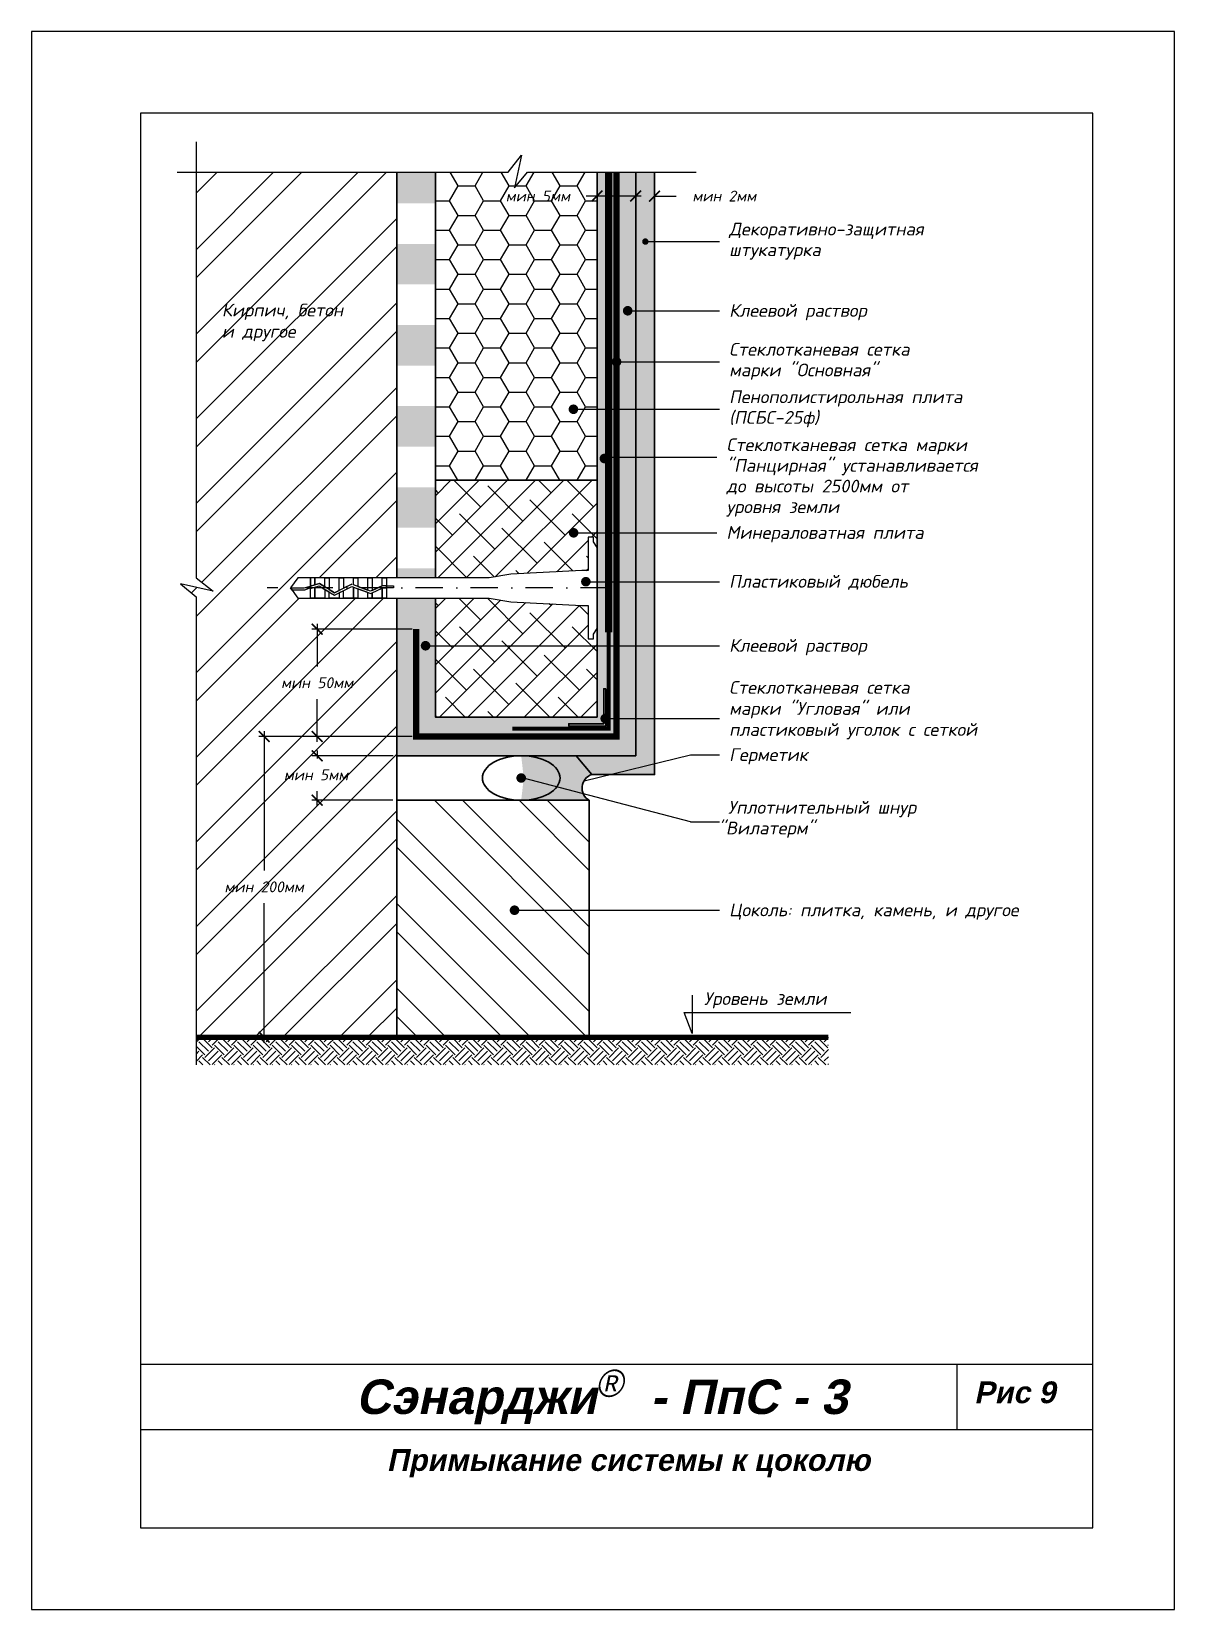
# Model space of a CAD drawing. Header units: inches. Extents: x 47 to 4151, y -1120 to 1902.
# Drawn here: x 1727.5 to 1937.5, y 1612.2 to 1902.2 of the extents above; entities that cross this region are included whole.
import ezdxf

# ---------------------------------------------------------------- set-up
doc = ezdxf.new("R2010")
doc.units = ezdxf.units.IN
doc.header["$LTSCALE"] = 10
doc.header["$MEASUREMENT"] = 0
for name, pattern in [('DASHDOT', [1, 0.5, -0.25, 0, -0.25]), ('HIDDEN', [0.375, 0.25, -0.125]), ('HIDDENX2', [0.75, 0.5, -0.25])]:
    doc.linetypes.add(name, pattern=pattern)
doc.layers.add('dim', color=160, linetype='Continuous', lineweight=15)
doc.layers.add('Layer1', color=108, linetype='Continuous', lineweight=30)
for name, color, linetype in [('DUBEL', 142, 'Continuous'), ('hatch', 240, 'Continuous'), ('ndp', 242, 'Continuous'), ('ramka', 248, 'Continuous')]:
    doc.layers.add(name, color=color, linetype=linetype)
doc.layers.add('list', color=5, linetype='Continuous', plot=False)
doc.styles.add('ndp', font='ARIALBD.TTF', dxfattribs={"oblique": 12})
doc.styles.add('style2', font='romans.shx', dxfattribs={"oblique": 12})
doc.dimstyles.new('1', dxfattribs={"dimtxt": 2, "dimasz": 2, "dimexe": 1, "dimexo": 0.7, "dimgap": 2, "dimtad": 0, "dimtih": 1, "dimtoh": 1, "dimdec": 4, "dimzin": 0, "dimdsep": 46, "dimtxsty": 'style2', "dimblk": 'ARCHTICK', "dimcen": 1.5, "dimdle": 1, "dimadec": 0, "dimazin": 0, "dimtfac": 1, "dimtdec": 4, "dimtofl": 0, "dimtmove": 0, "dimatfit": 2, "dimldrblk": 'DOTSMALL', "dimfxl": 1, "dimtolj": 1, "dimtzin": 0, "dimarcsym": 0})

msp = doc.modelspace()

# ---------------------------------------------------------------- texts
at = {"layer": 'ndp', "oblique": 12}
for s, height, style, p in [('Декоративно-защитная', 2.34619952, 'style2', (1855.666018, 1864.761996)), ('штукатурка', 2.3461995, 'style2', (1855.666018, 1860.963387)), ('Кирпич, бетон', 2.34619952, 'style2', (1762.450163, 1849.876779)), ('Клеевой раствор', 2.34619952, 'style2', (1855.666018, 1849.808758)), ('и другое', 2.3461995, 'style2', (1762.450163, 1845.96064)), ('Стеклотканевая сетка', 2.34619952, 'style2', (1855.666018, 1842.663611)), ('марки "Основная"', 2.34619952, 'style2', (1855.666018, 1838.865002)), ('Пенополистирольная плита', 2.34619952, 'style2', (1855.666018, 1833.938357)), ('(ПСБС-25ф)', 2.3461995, 'style2', (1855.666018, 1830.139748)), ('Стеклотканевая сетка марки', 2.34619952, 'style2', (1855.185345, 1825.124701)), ('"Панцирная" устанавливается', 2.34619952, 'style2', (1855.185345, 1821.326092)), ('до высоты 2500мм от ', 2.34619952, 'style2', (1855.185345, 1817.527483)), ('уровня земли', 2.34619952, 'style2', (1855.185345, 1813.728875)), ('Минераловатная плита', 2.34619952, 'style2', (1855.171277, 1808.992895)), ('Пластиковый дюбель', 2.34619952, 'style2', (1855.666018, 1800.01292)), ('Клеевой раствор', 2.34619952, 'style2', (1855.666018, 1788.241205)), ('Стеклотканевая сетка', 2.34619952, 'style2', (1855.666018, 1780.523414)), ('марки "Угловая" или', 2.34619952, 'style2', (1855.666018, 1776.654562)), ('пластиковый уголок с сеткой', 2.34619952, 'style2', (1855.666018, 1772.78571)), ('Герметик', 2.3461995, 'style2', (1855.666018, 1768.170664)), ('Уплотнительный шнур', 2.34619952, 'style2', (1855.474591, 1758.475435)), (' "Вилатерм"', 2.34619952, 'style2', (1852.120422, 1754.676827)), ('Цоколь: плитка, камень, и другое', 2.34619952, 'style2', (1855.666018, 1739.630083)), ('Уровень земли', 2.34619952, 'style2', (1851.069454, 1723.337135)), ('Сэнарджи    - ПпС - 3', 6.33260053, 'ndp', (1787.071368, 1648.159045)), ('Рис 9', 4, 'ndp', (1900.698078, 1650.136758)), ('Примыкание системы к цоколю', 4, 'ndp', (1792.758015, 1637.697124))]:
    msp.add_text(s, height=height, dxfattribs=dict(at, style=style)).set_placement(p)
at = {"layer": 'ndp', "insert": (1831.134171, 1656.298129), "char_height": 5, "attachment_point": 1, "style": 'style2'}
msp.add_mtext('{\\fCentury Gothic|b0|i0|c204|p32;®}', dxfattribs=at)

# ---------------------------------------------------------------- blocks, each defined once
blk = doc.blocks.new('_ArchTick')
at = {"layer": 'DUBEL', "color": 0, "const_width": 0.15}
blk.add_lwpolyline([(-0.5, -0.5), (0.5, 0.5)], dxfattribs=at)
blk = doc.blocks.new('*D51')
at = {"layer": 'Defpoints', "color": 0, "lineweight": 53}
for p in [(1841.96, 1872), (1838.5, 1870.25), (1841.96, 1870.13)]:
    blk.add_point(p, dxfattribs=at)
at = {"layer": 'dim', "color": 0, "lineweight": -2}
for p, q in [((1838.5, 1872), (1836.5, 1872)), ((1838.5, 1870.95), (1838.5, 1873)), ((1841.96, 1870.83), (1841.96, 1873)), ((1841.96, 1872), (1845.96, 1872))]:
    blk.add_line(p, q, dxfattribs=at)
at = {"layer": 'dim', "color": 0, "lineweight": -2, "xscale": 2, "yscale": 2, "zscale": 2}
blk.add_blockref('_ArchTick', (1838.5, 1872), dxfattribs=at)
at = {"layer": 'dim', "color": 0, "lineweight": -2, "xscale": 2, "yscale": 2, "zscale": 2, "rotation": 180}
blk.add_blockref('_ArchTick', (1841.96, 1872), dxfattribs=at)
at = {"layer": 'dim', "color": 0, "insert": (1854.78, 1872), "char_height": 2, "attachment_point": 5, "style": 'style2'}
blk.add_mtext('\\A1;{\\fRomanS|b0|i0|c204|p2;мин 2мм}', dxfattribs=at)
blk = doc.blocks.new('_DotSmall')
at = {"layer": 'DUBEL', "color": 0, "const_width": 0.5}
blk.add_lwpolyline([(-0.0625, 0, 1), (0.0625, 0, 1)], format="xyb", close=True, dxfattribs=at)
blk = doc.blocks.new('*D52')
at = {"layer": 'Defpoints', "color": 0, "lineweight": 53}
for p in [(1831.4, 1872), (1831.4, 1870.83), (1838.5, 1870.25)]:
    blk.add_point(p, dxfattribs=at)
at = {"layer": 'dim', "color": 0, "lineweight": -2}
for p, q in [((1831.4, 1872), (1829.4, 1872)), ((1831.4, 1871.53), (1831.4, 1873)), ((1839.5, 1872), (1831.4, 1872)), ((1838.5, 1870.95), (1838.5, 1873))]:
    blk.add_line(p, q, dxfattribs=at)
at = {"layer": 'dim', "color": 0, "lineweight": -2, "xscale": 2, "yscale": 2, "zscale": 2, "rotation": 180}
blk.add_blockref('_ArchTick', (1831.4, 1872), dxfattribs=at)
at = {"layer": 'dim', "color": 0, "lineweight": -2, "xscale": 2, "yscale": 2, "zscale": 2}
blk.add_blockref('_ArchTick', (1838.5, 1872), dxfattribs=at)
at = {"layer": 'dim', "color": 0, "insert": (1820.53, 1872), "char_height": 2, "attachment_point": 5, "style": 'style2'}
blk.add_mtext('\\A1;{\\fRomanS|b0|i0|c204|p2;мин }5{\\fRomanS|b0|i0|c204|p2;мм}', dxfattribs=at)
blk = doc.blocks.new('*D53')
at = {"layer": 'Defpoints', "color": 0, "lineweight": 53}
for p in [(1779.97, 1792.41), (1798.14, 1792.41), (1798.14, 1772.68)]:
    blk.add_point(p, dxfattribs=at)
at = {"layer": 'dim', "color": 0, "lineweight": -2}
for p, q in [((1797.44, 1792.41), (1778.97, 1792.41)), ((1779.97, 1793.41), (1779.97, 1785.55)), ((1779.97, 1771.68), (1779.97, 1779.54)), ((1797.44, 1772.68), (1778.97, 1772.68))]:
    blk.add_line(p, q, dxfattribs=at)
at = {"layer": 'dim', "color": 0, "lineweight": -2, "xscale": 2, "yscale": 2, "zscale": 2}
for p, rotation in [((1779.97, 1792.41), 90), ((1779.97, 1772.68), 270)]:
    blk.add_blockref('_ArchTick', p, dxfattribs=dict(at, rotation=rotation))
at = {"layer": 'dim', "color": 0, "insert": (1779.97, 1782.55), "char_height": 2, "attachment_point": 5, "style": 'style2'}
blk.add_mtext('\\A1;{\\fRomanS|b0|i0|c204|p2;мин 50мм}', dxfattribs=at)
blk = doc.blocks.new('*D54')
at = {"layer": 'Defpoints', "color": 0}
for p in [(1779.97, 1769.13), (1794.66, 1769.13), (1794.59, 1760.96)]:
    blk.add_point(p, dxfattribs=at)
at = {"layer": 'dim', "color": 0, "lineweight": -2}
for p, q in [((1793.96, 1769.13), (1778.97, 1769.13)), ((1779.97, 1770.13), (1779.97, 1768.64)), ((1793.89, 1760.96), (1778.97, 1760.96)), ((1779.97, 1759.96), (1779.97, 1762.62))]:
    blk.add_line(p, q, dxfattribs=at)
at = {"layer": 'dim', "color": 0, "lineweight": -2, "xscale": 2, "yscale": 2, "zscale": 2}
for p, rotation in [((1779.97, 1769.13), 90), ((1779.97, 1760.96), 270)]:
    blk.add_blockref('_ArchTick', p, dxfattribs=dict(at, rotation=rotation))
at = {"layer": 'dim', "color": 0, "insert": (1779.77, 1765.63), "char_height": 2, "attachment_point": 5, "style": 'style2'}
blk.add_mtext('\\A1;{\\fRomanS|b0|i0|c204|p2;мин 5мм}', dxfattribs=at)
blk = doc.blocks.new('*D55')
at = {"layer": 'Defpoints', "color": 0, "lineweight": 53}
for p in [(1770.23, 1772.68), (1788.21, 1772.68), (1794.59, 1717.4)]:
    blk.add_point(p, dxfattribs=at)
at = {"layer": 'dim', "color": 0, "lineweight": -2}
for p, q in [((1787.51, 1772.68), (1769.23, 1772.68)), ((1770.23, 1773.68), (1770.23, 1748.05)), ((1770.23, 1716.4), (1770.23, 1742.03)), ((1793.89, 1717.4), (1769.23, 1717.4))]:
    blk.add_line(p, q, dxfattribs=at)
at = {"layer": 'dim', "color": 0, "lineweight": -2, "xscale": 2, "yscale": 2, "zscale": 2}
for p, rotation in [((1770.23, 1772.68), 90), ((1770.23, 1717.4), 270)]:
    blk.add_blockref('_ArchTick', p, dxfattribs=dict(at, rotation=rotation))
at = {"layer": 'dim', "color": 0, "insert": (1770.23, 1745.04), "char_height": 2, "attachment_point": 5, "style": 'style2'}
blk.add_mtext('\\A1;{\\fRomanS|b0|i0|c204|p2;мин 200мм}', dxfattribs=at)

# ---------------------------------------------------------------- dimensions: what is measured, and where the dimension line sits
at = {"layer": 'dim'}
for base, p2, text, picture, middle in [((1831.404025, 1872.001624), (1831.404025, 1870.832926), '{\\fRomanS|b0|i0|c204|p2;мин }5{\\fRomanS|b0|i0|c204|p2;мм}', '*D52', (1820.527357, 1872.001624)), ((1841.958081, 1872.001624), (1841.958081, 1870.132721), '{\\fRomanS|b0|i0|c204|p2;мин 2мм}', '*D51', (1854.777701, 1872.001624))]:
    dim = msp.add_linear_dim(base=base, p1=(1838.502626, 1870.249528), p2=p2, text=text, dimstyle='1', dxfattribs=at)
    dim.commit()
    dim.dimension.update_dxf_attribs({"geometry": picture, "text_midpoint": middle})
for base, p1, p2, text, picture, middle in [((1779.970257, 1792.409689), (1798.142308, 1772.681754), (1798.142308, 1792.409689), '{\\fRomanS|b0|i0|c204|p2;мин 50мм}', '*D53', (1779.970257, 1782.545722)), ((1770.231499, 1772.681754), (1794.593007, 1717.397165), (1788.206282, 1772.681754), '{\\fRomanS|b0|i0|c204|p2;мин 200мм}', '*D55', (1770.231499, 1745.03946))]:
    dim = msp.add_linear_dim(base=base, p1=p1, p2=p2, angle=90, text=text, dimstyle='1', dxfattribs=at)
    dim.commit()
    dim.dimension.update_dxf_attribs({"geometry": picture, "text_midpoint": middle})
dim = msp.add_linear_dim(base=(1779.970257, 1769.132454), p1=(1794.593007, 1760.957367), p2=(1794.655507, 1769.132454), angle=90, text='{\\fRomanS|b0|i0|c204|p2;мин 5мм}', dimstyle='1', override={"dimtmove": 2}, dxfattribs=at)
dim.commit()
dim.dimension.update_dxf_attribs({"geometry": '*D54', "text_midpoint": (1779.774493, 1765.633012), "dimtype": 160})

# ---------------------------------------------------------------- hatches: boundary and pattern name
at = {"layer": 'hatch'}
h = msp.add_hatch(dxfattribs=at)
h.set_pattern_fill('ANSI32', color=256, scale=29.327494, style=0)
h.set_pattern_definition([(45, (-1039.461, 2564.441), (-7.776626, 7.776626), []), (45, (-1034.277, 2564.441), (-7.776626, 7.776626), [])])
h.paths.add_polyline_path([(1794.593007, 1876.387985), (1757.727414, 1876.387985), (1757.727414, 1801.863717), (1760.842088, 1799.408985), (1754.841075, 1800.721146), (1757.727414, 1798.349165), (1757.727414, 1717.397165), (1794.593007, 1717.397165), (1794.593007, 1747.828907, -0.4142135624), (1794.153095, 1748.268819, -0.4142135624), (1794.593007, 1748.708732), (1794.593007, 1798.105609), (1792.686579, 1798.105609), (1791.907356, 1798.105609), (1789.28013, 1798.105609), (1786.652905, 1798.105609), (1784.804902, 1798.105609), (1782.177677, 1798.105609), (1778.771228, 1798.105609), (1776.444478, 1798.105609), (1775.101771, 1799.968457), (1776.444478, 1801.831306), (1778.771228, 1801.831306), (1779.550451, 1801.831306), (1782.177677, 1801.831306), (1784.804902, 1801.831306), (1787.432128, 1801.831306), (1790.059354, 1801.831306), (1792.686579, 1801.831306), (1794.593007, 1801.831306)])
h.paths.add_polyline_path([(1771.68743, 1784.05492), (1788.253084, 1784.05492), (1788.253084, 1781.036523), (1771.68743, 1781.036523)], flags=24)
h.paths.add_polyline_path([(1772.650637, 1766.554109), (1787.289878, 1766.554109), (1787.289878, 1763.535712), (1772.650637, 1763.535712)], flags=24)
h.paths.add_polyline_path([(1760.985465, 1746.548658), (1779.477532, 1746.548658), (1779.477532, 1743.530261), (1760.985465, 1743.530261)], flags=24)
h.paths.add_polyline_path([(1762.0196, 1844.716698), (1779.057477, 1844.467348), (1779.805527, 1847.986647), (1762.76765, 1848.235997)], flags=24)
h.paths.add_polyline_path([(1761.782525, 1848.478879), (1790.607262, 1848.146412), (1791.604662, 1852.838812), (1762.779925, 1853.171278)], flags=24)
h = msp.add_hatch(dxfattribs=at)
h.set_pattern_fill('DOTS', color=256, scale=7, style=0)
h.set_pattern_definition([(0, (1003.0896, 1585.90253), (0.21875, 0.4375), [0, -0.4375])])
h.paths.add_polyline_path([(1831.404025, 1876.387985), (1831.404025, 1803.385683), (1831.404025, 1792.523842), (1831.404025, 1776.231055), (1801.691608, 1776.231055), (1801.691608, 1798.105609), (1794.593007, 1798.105609), (1794.593007, 1769.132454), (1838.502626, 1769.132454), (1838.502626, 1876.387985)])
h.paths.add_polyline_path([(1833.035261, 1781.438231), (1833.035261, 1776.392724, -0.3248751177), (1833.339166, 1775.974364, -0.3248751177), (1833.035261, 1775.556005), (1833.035261, 1774.599818), (1826.196848, 1774.599818), (1826.196848, 1775.007627), (1832.627452, 1775.007627), (1832.627452, 1775.628464, -0.2301352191), (1832.459341, 1775.974364, -0.2301352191), (1832.627452, 1776.320265), (1832.627452, 1781.438231)], flags=16)
h.paths.add_polyline_path([(1801.691608, 1803.589638), (1794.593007, 1803.589638), (1794.593007, 1801.831306), (1801.691608, 1801.831306)], flags=17)
h.paths.add_polyline_path([(1801.691608, 1818.492449), (1794.593007, 1818.492449), (1794.593007, 1811.041043), (1801.691608, 1811.041043)])
h.paths.add_polyline_path([(1801.691608, 1833.395259), (1794.593007, 1833.395259), (1794.593007, 1825.943854), (1801.691608, 1825.943854)], flags=17)
h.paths.add_polyline_path([(1801.691608, 1848.29807), (1794.593007, 1848.29807), (1794.593007, 1840.846665), (1801.691608, 1840.846665)], flags=17)
h.paths.add_polyline_path([(1801.691608, 1863.200881), (1794.593007, 1863.200881), (1794.593007, 1855.749475), (1801.691608, 1855.749475)], flags=17)
h.paths.add_polyline_path([(1801.691608, 1876.387985), (1794.593007, 1876.387985), (1794.593007, 1870.652286), (1801.691608, 1870.652286)], flags=17)
h = msp.add_hatch(dxfattribs=at)
h.set_pattern_fill('HONEY', color=256, scale=25, style=0)
h.set_pattern_definition([(0, (-1039.4615, 2250.0304), (4.6875, 2.7063294), [3.125, -6.25]), (120, (-1039.4615, 2250.0304), (-4.6875, 2.7063294), [3.125, -6.25]), (60, (-1039.4615, 2250.0304), (1e-08, 5.4126588), [-6.25, 3.125])])
h.paths.add_polyline_path([(1831.404025, 1876.387985), (1818.597948, 1876.387985), (1816.225966, 1873.501646), (1816.857084, 1876.387985), (1801.691608, 1876.387985), (1801.691608, 1819.795735), (1831.404025, 1819.795735)])
h.paths.add_polyline_path([(1814.264784, 1873.510822), (1828.904025, 1873.510822), (1828.904025, 1870.492425), (1814.264784, 1870.492425)], flags=24)
h = msp.add_hatch(dxfattribs=at)
h.set_pattern_fill('AR-CONC', color=256, scale=0.293275, style=0)
h.set_pattern_definition([(50, (-1039.4615, 2250.0304), (2.1035444, -0.1840363), [0.2199562, -2.4195183]), (355, (-1039.4615, 2250.0304), (-0.4069229, 2.205991), [0.175965, -1.9356146]), (100.4514, (-1039.2862, 2250.015), (1.696623, 2.0219534), [0.186934, -2.0562741]), (46.1842, (-1039.4615, 2250.617), (3.1299506, -0.4854258), [0.3299343, -3.6292774]), (96.6356, (-1039.2006, 2250.5765), (2.7411315, 2.8568436), [0.280401, -3.0844107]), (351.1842, (-1039.4615, 2250.617), (2.7411293, 2.8568457), [0.2639474, -2.903422]), (21, (-1039.1682, 2250.4703), (1.7505788, -1.1807803), [0.2199562, -2.4195183]), (326, (-1039.1682, 2250.4703), (0.7135829, 2.1266834), [0.175965, -1.9356146]), (71.4514, (-1039.0223, 2250.3719), (2.4641624, 0.9459011), [0.186934, -2.0562741]), (37.5, (-1039.4615, 2250.03036), (0.0356618, 0.97629425), [0, -1.9121526, 0, -1.9649421, 0, -1.9429465]), (7.5, (-1039.4615, 2250.0304), (0.77151703, 1.1567107), [0, -1.12031027, 0, -1.86816137, 0, -0.74051922]), (327.5, (-1040.1155, 2250.03036), (1.56556743, -0.06614779), [0, -0.73318735, 0, -2.28754454, 0, -3.03539563]), (317.5, (-1040.4088, 2250.0304), (1.7103389, 0.2935828), [0, -0.95314356, 0, -1.5191642, 0, -2.1555708])])
h.paths.add_polyline_path([(1841.958081, 1812.692655), (1841.958081, 1876.387985), (1838.502626, 1876.387985), (1838.502626, 1769.132454), (1827.593618, 1769.132454), (1830.457156, 1765.676999), (1841.958081, 1765.676999), (1841.958081, 1769.132454)])
h = msp.add_hatch(dxfattribs=at)
h.set_pattern_fill('ANSI38', color=256, scale=29.327494, style=0)
h.set_pattern_definition([(45, (1001.2338, 1607.4897), (-2.592209, 2.592209), []), (135, (1001.2338, 1607.4897), (-7.776626, 2.592209), [9.16484, -5.498905])])
h.paths.add_polyline_path([(1831.404025, 1792.523842), (1830.774315, 1791.481672), (1830.774315, 1790.640043), (1829.753452, 1790.640043), (1829.753452, 1796.748707), (1828.617359, 1796.748707), (1815.560852, 1797.430053), (1811.598204, 1798.105609), (1801.691608, 1798.105609), (1801.691608, 1792.409689), (1801.691608, 1776.231055), (1831.404025, 1776.231055)])
h.paths.add_polyline_path([(1829.753452, 1809.296872), (1830.774315, 1809.296872), (1830.774315, 1808.455242), (1831.404025, 1807.413072), (1831.404025, 1819.795735), (1801.691608, 1819.795735), (1801.691608, 1809.214093), (1801.691608, 1801.831306), (1811.598204, 1801.831306), (1815.560852, 1802.506862), (1828.617359, 1803.188207), (1829.753452, 1803.188207)])
h = msp.add_hatch(color=256, dxfattribs=at)
edge = h.paths.add_edge_path()
edge.add_arc((1831.219552, 1763.211759), 2.580437, 107.18466462, 240.88530251, ccw=False)
edge.add_line((1830.457156, 1765.676999), (1827.593618, 1769.132454))
edge.add_line((1827.593618, 1769.132454), (1818.405197, 1769.132454))
edge.add_ellipse((1817.464503, 1765.04491), major_axis=(-7.140106, 0), ratio=0.5724765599, start_angle=90, end_angle=270, ccw=False)
edge.add_line((1818.405197, 1760.957367), (1829.964016, 1760.957367))
h = msp.add_hatch(dxfattribs=at)
h.set_pattern_fill('ANSI32', color=256, scale=29.327494, angle=90, style=0)
h.set_pattern_definition([(135, (-1039.461, 2564.441), (-7.776626, -7.776626), []), (135, (-1039.461, 2569.626), (-7.776626, -7.776626), [])])
h.paths.add_polyline_path([(1829.964016, 1740.743099), (1816.677972, 1740.743099, -1), (1815.798147, 1740.743099, -1), (1816.677972, 1740.743099), (1829.964016, 1740.743099), (1829.964016, 1748.268819), (1795.03292, 1748.268819, -0.4142135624), (1794.593007, 1747.828907), (1794.593007, 1717.397165), (1829.964016, 1717.397165)])
h.paths.add_polyline_path([(1829.964016, 1760.957367), (1794.593007, 1760.957367), (1794.593007, 1748.708732, -0.4142135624), (1795.03292, 1748.268819), (1829.964016, 1748.268819)])
h = msp.add_hatch(dxfattribs=at)
h.set_pattern_fill('EARTH', color=256, scale=10, angle=45, style=0)
h.set_pattern_definition([(45, (-1039.4615, 2564.4412), (2e-16, 3.535534), [2.5, -2.5]), (45, (-1040.1244, 2565.1041), (2e-16, 3.535534), [2.5, -2.5]), (45, (-1040.7873, 2565.767), (2e-16, 3.535534), [2.5, -2.5]), (135, (-1040.7873, 2566.209), (-3.535534, 4e-16), [2.5, -2.5]), (135, (-1040.1244, 2566.872), (-3.535534, 4e-16), [2.5, -2.5]), (135, (-1039.4615, 2567.5348), (-3.535534, 4e-16), [2.5, -2.5])])
h.paths.add_polyline_path([(1873.926978, 1717.397165), (1757.727414, 1717.397165), (1757.727414, 1712.319388), (1873.926978, 1712.319388)])
at = {"layer": 'Layer1'}
msp.add_hatch(color=256, dxfattribs=at).paths.add_polyline_path([(1833.035261, 1781.438231), (1832.627452, 1781.438231), (1832.627452, 1775.007627), (1826.196848, 1775.007627), (1826.196848, 1774.599818), (1833.035261, 1774.599818)])

# ---------------------------------------------------------------- linework, layer by layer
at = {"layer": 'DUBEL', "linetype": 'DASHDOT'}
msp.add_line((1833.356823, 1799.968457), (1770.789223, 1799.968457), dxfattribs=at)
at = {"layer": 'DUBEL', "linetype": 'HIDDEN', "const_width": 1.1731}
msp.add_lwpolyline([(1798.142308, 1792.409689), (1798.142308, 1772.681754), (1834.953325, 1772.681754), (1834.953325, 1876.387985)], dxfattribs=at)
at = {"layer": 'DUBEL'}
msp.add_lwpolyline([(1828.617359, 1796.748707), (1829.753452, 1796.748707), (1829.753452, 1790.640043), (1830.774315, 1790.640043), (1830.774315, 1791.481672), (1831.404025, 1792.523842), (1831.404025, 1807.413072), (1830.774315, 1808.455242), (1830.774315, 1809.296872), (1829.753452, 1809.296872), (1829.753452, 1803.188207), (1828.617359, 1803.188207), (1815.560852, 1802.506862), (1811.598204, 1801.831306), (1792.686579, 1801.831306), (1792.686579, 1800.383338), (1793.976981, 1800.383338), (1793.976981, 1799.987907), (1792.686579, 1799.987907), (1792.686579, 1800.383338), (1792.686579, 1798.105609), (1791.907356, 1798.105609), (1791.907356, 1799.908757), (1792.083952, 1799.987907), (1792.686579, 1799.968457), (1792.686579, 1800.383338), (1791.999389, 1800.383338), (1791.907356, 1800.342089), (1791.907356, 1801.831306), (1792.686579, 1801.831306), (1790.059354, 1801.831306), (1790.059354, 1799.513823), (1791.907356, 1800.342089), (1789.795808, 1799.395703), (1789.28013, 1799.584767), (1789.28013, 1801.831306), (1790.059354, 1801.831306), (1787.432128, 1801.831306), (1787.432128, 1800.262303), (1789.28013, 1799.584767), (1786.652905, 1800.547991), (1786.652905, 1801.831306), (1787.432128, 1801.831306), (1784.804902, 1801.831306), (1784.804902, 1799.968457), (1786.328212, 1800.667033), (1784.025679, 1799.500876), (1784.025679, 1801.831306), (1784.804902, 1801.831306), (1782.177677, 1801.831306), (1782.177677, 1799.968457), (1782.177677, 1799.696533), (1783.182521, 1799.073844), (1784.025679, 1799.500876), (1783.182521, 1799.073844), (1781.398454, 1800.179408), (1781.398454, 1801.831306), (1782.177677, 1801.831306), (1779.550451, 1801.831306), (1779.550451, 1800.544229), (1780.40311, 1800.796211), (1781.398454, 1800.179408), (1780.40311, 1800.796211), (1779.550451, 1800.544229), (1779.550451, 1801.831306), (1778.771228, 1801.831306), (1778.771228, 1800.313949), (1779.550451, 1800.544229), (1778.771228, 1800.313949), (1778.771228, 1801.831306), (1776.444478, 1801.831306), (1775.101771, 1799.968457), (1777.602153, 1799.968457), (1778.771228, 1800.313949), (1778.771228, 1799.968457), (1777.65936, 1799.573027), (1775.38679, 1799.573027), (1775.101771, 1799.968457), (1776.444478, 1798.105609), (1778.771228, 1798.105609), (1778.771228, 1799.901612), (1779.550451, 1800.131892), (1779.550451, 1798.105609), (1779.550451, 1799.968457), (1779.550451, 1800.131892), (1780.345349, 1800.366804), (1781.398454, 1799.714208), (1781.398454, 1798.105609), (1778.771228, 1798.105609), (1782.177677, 1798.105609), (1782.177677, 1799.231333), (1781.398454, 1799.714208), (1783.163034, 1798.620719), (1784.025679, 1799.057621), (1784.025679, 1798.105609), (1782.177677, 1798.105609), (1784.804902, 1798.105609), (1784.804902, 1799.452272), (1784.025679, 1799.057621), (1786.353507, 1800.23659), (1787.432128, 1799.841133), (1787.432128, 1798.105609), (1784.804902, 1798.105609), (1786.652905, 1798.105609), (1786.652905, 1799.968457), (1786.652905, 1800.126821), (1786.652905, 1798.105609), (1789.28013, 1798.105609), (1789.28013, 1799.163597), (1787.432128, 1799.841133), (1789.810734, 1798.969061), (1790.059354, 1799.080491), (1790.059354, 1798.105609), (1790.059354, 1799.080491), (1791.907356, 1799.908757), (1791.907356, 1798.105609), (1789.28013, 1798.105609), (1792.686579, 1798.105609), (1811.598204, 1798.105609), (1815.560852, 1797.430053), (1828.617359, 1796.748707)], close=True, dxfattribs=at)
at = {"layer": 'hatch'}
for points in [[(1754.25615, 1876.387985), (1815.083395, 1876.387985), (1817.538128, 1879.502659), (1816.225966, 1873.501646), (1818.597948, 1876.387985), (1849.626116, 1876.387985)], [(1757.727414, 1881.938405), (1757.727414, 1801.863717), (1760.842088, 1799.408985), (1754.841075, 1800.721146), (1757.727414, 1798.349165), (1757.727414, 1712.319388)]]:
    msp.add_lwpolyline(points, dxfattribs=at)
at = {"layer": 'hatch', "const_width": 1}
msp.add_lwpolyline([(1757.727414, 1717.397165), (1873.926978, 1717.397165)], dxfattribs=at)
at = {"layer": 'Layer1'}
for p, q in [((1794.593007, 1876.387985), (1794.593007, 1801.831306)), ((1801.691608, 1876.387985), (1801.691608, 1801.831306)), ((1831.404025, 1803.385683), (1831.404025, 1876.387985)), ((1831.404025, 1819.795735), (1801.691608, 1819.795735)), ((1794.593007, 1798.105609), (1794.593007, 1717.397165)), ((1827.593618, 1769.132454), (1830.457156, 1765.676999)), ((1794.593007, 1760.957367), (1829.964016, 1760.957367)), ((1829.964016, 1760.957367), (1829.964016, 1717.397165))]:
    msp.add_line(p, q, dxfattribs=at)
for points in [[(1794.593007, 1769.132454), (1838.502626, 1769.132454), (1838.502626, 1876.387985)], [(1841.958081, 1769.132454), (1841.958081, 1769.132454), (1841.958081, 1876.387985)], [(1841.958081, 1769.132454), (1841.958081, 1769.132454), (1841.958081, 1812.692655)], [(1801.691608, 1798.105609), (1801.691608, 1776.231055), (1831.404025, 1776.231055), (1831.404025, 1803.385683)], [(1841.958081, 1769.132454), (1841.958081, 1765.676999), (1830.457156, 1765.676999)]]:
    msp.add_lwpolyline(points, dxfattribs=at)
at = {"layer": 'Layer1', "linetype": 'HIDDENX2', "const_width": 1.3}
msp.add_lwpolyline([(1833.539166, 1791.821704), (1833.539166, 1876.387985)], dxfattribs=at)
at = {"layer": 'Layer1', "linetype": 'HIDDEN'}
msp.add_lwpolyline([(1833.539166, 1791.821704, 0.75, 0.75, 0), (1833.539166, 1774.095914, 0.75, 0.75, 0), (1815.813376, 1774.095914, 0.75, 0.75, 0)], format="xyseb", dxfattribs=at)
at = {"layer": 'Layer1'}
msp.add_lwpolyline([(1833.035261, 1781.438231), (1832.627452, 1781.438231), (1832.627452, 1775.007627), (1826.196848, 1775.007627), (1826.196848, 1774.599818), (1833.035261, 1774.599818)], close=True, dxfattribs=at)
at = {"layer": 'Layer1', "const_width": 0.879825}
msp.add_lwpolyline([(1832.459341, 1775.974364, 1), (1833.339166, 1775.974364, 1)], format="xyb", close=True, dxfattribs=at)
at = {"layer": 'Layer1'}
msp.add_arc((1831.219552, 1763.211759), 2.580437, 107.18466462, 240.88530251, dxfattribs=at)
msp.add_ellipse((1817.464503, 1765.04491), major_axis=(-7.140106, 0), ratio=0.5724765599, dxfattribs=at)
at = {"layer": 'list'}
msp.add_lwpolyline([(1727.494698, 1612.234707), (1937.494698, 1612.234707), (1937.494698, 1902.234707), (1727.494698, 1902.234707)], close=True, dxfattribs=at)
at = {"layer": 'ndp'}
for p, q in [((1840.278206, 1863.637991), (1853.913185, 1863.637991)), ((1837.034653, 1850.921775), (1853.913185, 1850.921775)), ((1834.985126, 1841.539606), (1853.913185, 1841.539606)), ((1827.059552, 1832.814351), (1853.913185, 1832.814351)), ((1833.131083, 1823.982556), (1853.432512, 1823.982556)), ((1827.074974, 1810.105912), (1853.418444, 1810.105912)), ((1829.349177, 1801.125937), (1853.913185, 1801.125937)), ((1799.892236, 1789.354221), (1853.913185, 1789.354221)), ((1833.339166, 1775.974364), (1853.913185, 1775.974364)), ((1829.014734, 1764.552442), (1848.559924, 1769.28368)), ((1848.559924, 1769.28368), (1853.913185, 1769.28368)), ((1848.559924, 1756.962859), (1817.904416, 1765.04491)), ((1848.559924, 1756.962859), (1853.913185, 1756.962859)), ((1816.677972, 1740.743099), (1853.913185, 1740.743099)), ((1848.861763, 1725.107359), (1848.861763, 1718.075949)), ((1848.861763, 1718.075949), (1847.437639, 1721.917446)), ((1847.437639, 1721.917446), (1878.025658, 1721.917446))]:
    msp.add_line(p, q, dxfattribs=at)
for points, const_width in [([(1839.984931, 1863.637991, 1), (1840.57148, 1863.637991, 1)], 0.58655), ([(1836.59474, 1850.921775, 1), (1837.474565, 1850.921775, 1)], 0.879825), ([(1834.545213, 1841.539606, 1), (1835.425038, 1841.539606, 1)], 0.879825), ([(1826.61964, 1832.814351, 1), (1827.499465, 1832.814351, 1)], 0.879825), ([(1832.306781, 1823.768621, 1), (1833.186606, 1823.768621, 1)], 0.879825), ([(1826.650286, 1810.105912, 1), (1827.530111, 1810.105912, 1)], 0.879825), ([(1828.909265, 1801.125937, 1), (1829.78909, 1801.125937, 1)], 0.879825), ([(1799.452324, 1789.354221, 1), (1800.332148, 1789.354221, 1)], 0.879825), ([(1817.024591, 1765.04491, 1), (1817.904416, 1765.04491, 1)], 0.879825), ([(1815.798147, 1740.743099, 1), (1816.677972, 1740.743099, 1)], 0.879825)]:
    msp.add_lwpolyline(points, format="xyb", close=True, dxfattribs=dict(at, const_width=const_width))
at = {"layer": 'ramka'}
for p, q in [((1922.494698, 1657.234707), (1747.494698, 1657.234707)), ((1897.494698, 1657.234707), (1897.494698, 1645.234707)), ((1922.494698, 1645.234707), (1747.494698, 1645.234707))]:
    msp.add_line(p, q, dxfattribs=at)
msp.add_lwpolyline([(1747.494698, 1627.234707), (1922.494698, 1627.234707), (1922.494698, 1887.234707), (1747.494698, 1887.234707)], close=True, dxfattribs=at)

msp.set_redraw_order([(e.dxf.handle, doc.entitydb.next_handle()) for e in msp.query("TEXT MTEXT ATTDEF DIMENSION ARC_DIMENSION")])  # texts and dimensions are drawn at this point

doc.saveas('drawing.dxf')
